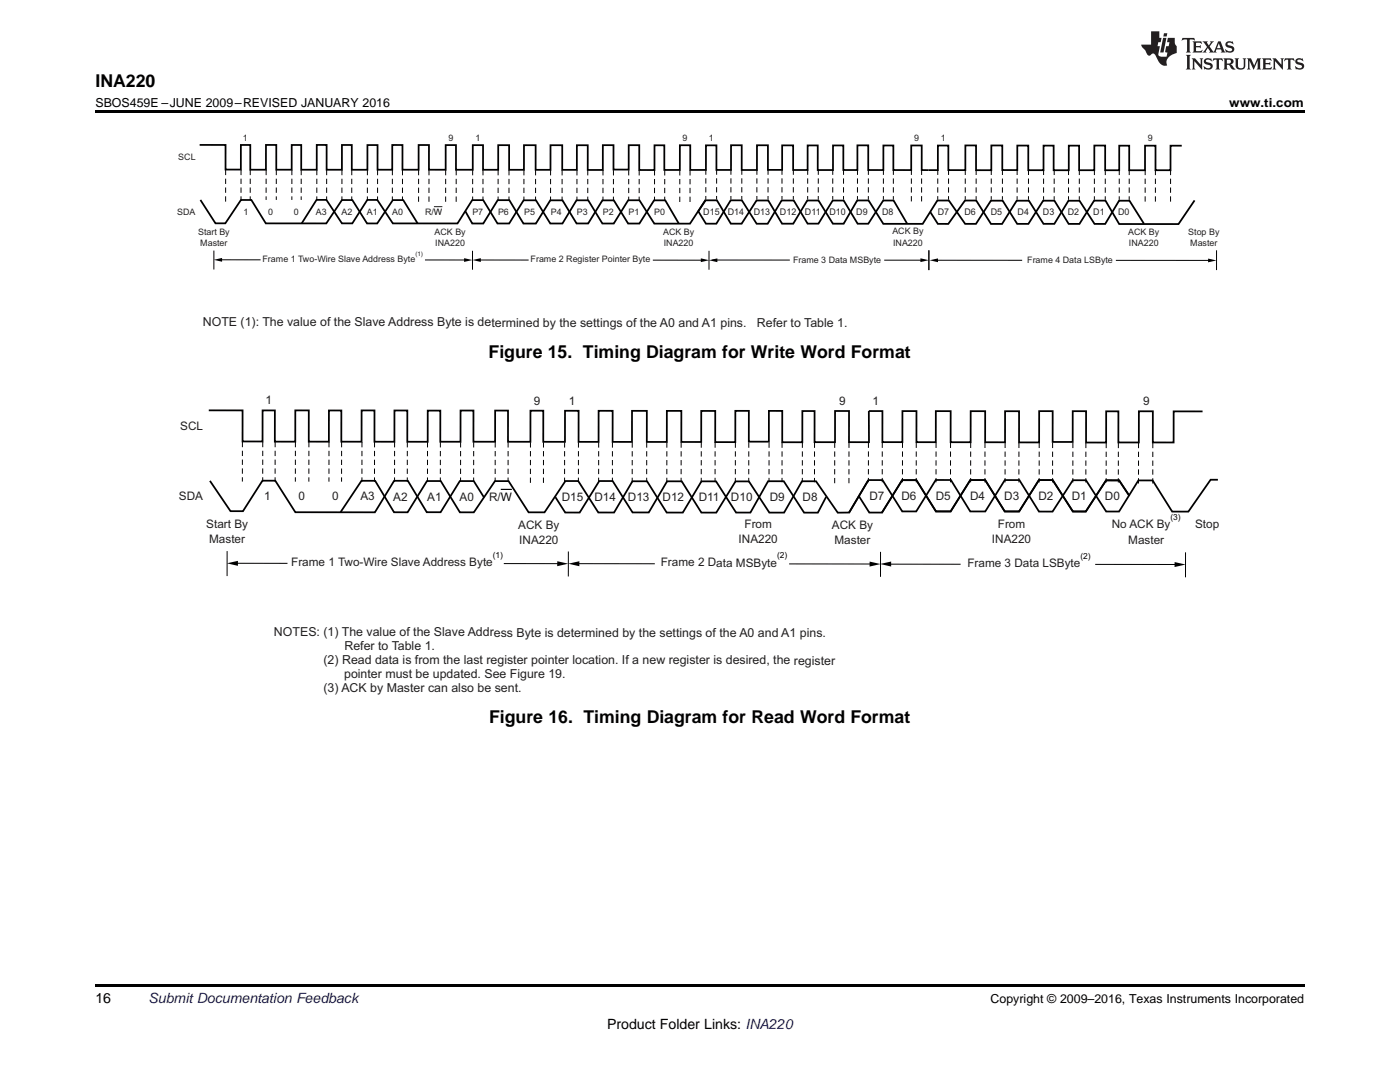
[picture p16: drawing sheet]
<svg xmlns="http://www.w3.org/2000/svg" width="279mm" height="216mm" viewBox="0 0 279 216" stroke-linecap="round" stroke-linejoin="round" font-family="sans-serif">
<defs><g id="words">
<g font-size="3.5">
<text x="19" y="17.3">INA220</text>
<text x="97.5" y="71.5">Figure 15. Timing Diagram for Write Word Format</text>
<text x="97.6" y="144.4">Figure 16. Timing Diagram for Read Word Format</text>
</g>
<g font-size="2.8">
<text x="19" y="200.1">16</text>
<text x="121.1" y="205.4">Product Folder Links: INA220</text>
</g>
<text font-size="2.8" fill="#0000c8" x="29.6" y="200.1">Submit Documentation Feedback</text>
<g font-size="2.5">
<text x="19" y="21.4">SBOS459E –JUNE 2009–REVISED JANUARY 2016</text>
<text x="245.3" y="21.4">www.ti.com</text>
<text x="197.7" y="200.1">Copyright © 2009–2016, Texas Instruments Incorporated</text>
</g>
<g font-size="2.5" fill="#231f20">
<text x="40.5" y="65.1">NOTE (1): The value of the Slave Address Byte is determined by the settings of the A0 and A1 pins.</text>
<text x="151.1" y="65.2">Refer to Table 1.</text>
<text x="54.7" y="127">NOTES: (1) The value of the Slave Address Byte is determined by the settings of the A0 and A1 pins.</text>
<text x="68.7" y="129.7">Refer to Table 1.</text>
<text x="64.6" y="132.5">(2) Read data is from the last register pointer location. If a new register is desired, the register</text>
<text x="68.7" y="135.2">pointer must be updated. See Figure 19.</text>
<text x="64.6" y="138">(3) ACK by Master can also be sent.</text>
</g>
<g font-size="2.3" fill="#231f20">
<text x="53" y="80.7">1</text>
<text x="106.5" y="80.7">9</text>
<text x="113.5" y="80.8">1</text>
<text x="167.5" y="80.8">9</text>
<text x="174.1" y="80.8">1</text>
<text x="228.1" y="80.9">9</text>
<text x="36" y="85.8">SCL</text>
<text x="35.7" y="99.8">SDA</text>
<text x="52.7" y="99.8">1</text>
<text x="59.6" y="99.8">0</text>
<text x="66.3" y="99.8">0</text>
<text x="71.9" y="99.9">A3</text>
<text x="78.5" y="99.9">A2</text>
<text x="85.3" y="99.9">A1</text>
<text x="91.7" y="99.9">A0</text>
<text x="97.6" y="99.9">R/W</text>
<text x="112.1" y="99.9">D15</text>
<text x="118.6" y="99.9">D14</text>
<text x="125.3" y="99.9">D13</text>
<text x="132.2" y="99.9">D12</text>
<text x="139.5" y="99.9">D11</text>
<text x="145.9" y="99.9">D10</text>
<text x="153.6" y="99.9">D9</text>
<text x="160.2" y="100">D8</text>
<text x="173.5" y="99.8">D7</text>
<text x="179.9" y="99.8">D6</text>
<text x="186.8" y="99.8">D5</text>
<text x="193.6" y="99.8">D4</text>
<text x="200.4" y="99.8">D3</text>
<text x="207.2" y="99.8">D2</text>
<text x="213.9" y="99.8">D1</text>
<text x="220.5" y="99.8">D0</text>
<text x="41.2" y="105.4">Start By</text>
<text x="103.4" y="105.5">ACK By</text>
<text x="148.6" y="105.4">From</text>
<text x="166" y="105.5">ACK By</text>
<text x="199.1" y="105.4">From</text>
<text x="221.9" y="105.4">No ACK By</text>
<text x="238.5" y="105.5">Stop</text>
<text x="41.7" y="108.4">Master</text>
<text x="58.1" y="112.9">Frame 1 Two-Wire Slave Address Byte</text>
<text x="103.6" y="108.5">INA220</text>
<text x="131.9" y="113">Frame 2 Data MSByte</text>
<text x="147.4" y="108.4">INA220</text>
<text x="166.5" y="108.6">Master</text>
<text x="193.1" y="113.1">Frame 3 Data LSByte</text>
<text x="198" y="108.4">INA220</text>
<text x="225.2" y="108.5">Master</text>
</g>
<g font-size="1.8" fill="#231f20">
<text x="48.5" y="28.1">1</text>
<text x="89.5" y="28.1">9</text>
<text x="94.9" y="28.1">1</text>
<text x="136.2" y="28.1">9</text>
<text x="141.4" y="28.1">1</text>
<text x="182.4" y="28.1">9</text>
<text x="187.7" y="28.1">1</text>
<text x="229.1" y="28.2">9</text>
<text x="35.6" y="31.8">SCL</text>
<text x="35.4" y="42.9">SDA</text>
<text x="39.5" y="46.8">Start By</text>
<text x="48.6" y="42.9">1</text>
<text x="53.5" y="42.9">0</text>
<text x="58.6" y="42.9">0</text>
<text x="63" y="42.9">A3</text>
<text x="68.1" y="42.9">A2</text>
<text x="73.2" y="42.9">A1</text>
<text x="78.3" y="42.9">A0</text>
<text x="84.8" y="42.9">R/W</text>
<text x="86.7" y="46.9">ACK By</text>
<text x="94.3" y="42.9">P7</text>
<text x="99.4" y="42.9">P6</text>
<text x="104.6" y="42.9">P5</text>
<text x="109.9" y="43">P4</text>
<text x="115.1" y="43">P3</text>
<text x="120.3" y="43">P2</text>
<text x="125.4" y="43">P1</text>
<text x="130.6" y="43">P0</text>
<text x="132.3" y="46.9">ACK By</text>
<text x="140.4" y="42.9">D15</text>
<text x="145.2" y="42.9">D14</text>
<text x="150.4" y="42.9">D13</text>
<text x="155.7" y="42.9">D12</text>
<text x="160.6" y="42.9">D11</text>
<text x="165.6" y="42.9">D10</text>
<text x="170.9" y="42.9">D9</text>
<text x="176.1" y="42.9">D8</text>
<text x="178.1" y="46.8">ACK By</text>
<text x="187.1" y="42.9">D7</text>
<text x="192.5" y="42.9">D6</text>
<text x="197.7" y="42.9">D5</text>
<text x="203.1" y="42.9">D4</text>
<text x="208.2" y="42.9">D3</text>
<text x="213.1" y="42.9">D2</text>
<text x="218.2" y="42.9">D1</text>
<text x="223.1" y="42.9">D0</text>
<text x="225.2" y="46.8">ACK By</text>
<text x="237.1" y="46.8">Stop By</text>
<text x="40" y="49.1">Master</text>
<text x="52.4" y="52.3">Frame 1 Two-Wire Slave Address Byte</text>
<text x="86.9" y="49.1">INA220</text>
<text x="105.9" y="52.3">Frame 2 Register Pointer Byte</text>
<text x="132.5" y="49.2">INA220</text>
<text x="158.3" y="52.5">Frame 3 Data MSByte</text>
<text x="178.2" y="49">INA220</text>
<text x="205" y="52.5">Frame 4 Data LSByte</text>
<text x="225.3" y="49.1">INA220</text>
<text x="237.5" y="49.1">Master</text>
</g>
<g font-size="1.7">
<text x="233.6" y="103.8">(3)</text>
<text x="98.4" y="111.3">(1)</text>
<text x="155.1" y="111.4">(2)</text>
<text x="215.6" y="111.5">(2)</text>
</g>
<text font-size="1.2" fill="#231f20" x="82.9" y="51">(1)</text>
</g></defs>
<path d="M19 22h241.3v.5h-241.3zM19 196.3h241.3v.5h-241.3z" fill="#000"/>
<g fill="none" stroke="#000" stroke-width=".2" stroke-dasharray="1.1 .7" stroke-linecap="butt">
<path d="M45 33.9v6.4M48.1 33.9v6M49.9 33.9v6M53.1 33.9v6M55.1 33.9v6M58.3 33.9l-.1 6M60.1 33.9v6M63.2 33.9v6M65.2 33.9v6M68.2 33.9v6M70.2 33.9v6M73.3 33.9v6"/>
<path d="M75.4 33.9v6M78.3 33.9v6M80.3 33.9v6M83.5 33.9v6.4M85.6 33.9v6.4M88.9 33.9v6.4M91 33.9v6.4M94.3 33.9v6M96.4 33.9v6M99.4 33.9v6M101.6 33.9v6M104.6 33.9v6"/>
<path d="M106.9 33.9v6M109.9 33.9v6M112.2 33.9v6M115.1 33.9v6M117.3 33.9v6M120.3 33.9v6M122.4 33.9v6M125.5 33.9v6M127.6 33.9v6M130.6 34v6M132.7 34v6M135.7 34v6.4"/>
<path d="M137.7 34v6.4M140.9 33.8v6M143 33.8v6M145.9 33.8v6M148 33.8v6M151.1 33.8l-.1 6M153.3 33.8v6M156.1 33.8v6M158.3 33.8v6M161.2 33.8v6M163.3 33.8v6M166.2 33.8v6"/>
<path d="M168.3 33.8v6M171.1 33.8v6M173.3 33.8v6M176.3 33.8v6M178.3 33.8v6M181.9 33.8v6.5M183.9 33.8v6.5M187.2 33.8l-.1 6M189.3 33.9v6M192.6 33.9v6M194.8 33.9v6M197.8 33.9v6"/>
<path d="M200.1 33.9v6M203 33.9v6M205.3 33.9v6M208.3 33.9v6M210.4 33.9v6M213.2 33.9v6M215.4 33.9v6M218.4 33.9v6M220.6 33.9v6M223.4 33.9v6M225.4 33.9v6M228.5 33.9v6.4"/>
<path d="M230.6 33.9v6.4M233.6 33.9v6.4M48.4 88.2v7.9M52.4 88.2v7.9M54.9 88.2v7.9M59 88.2l-.1 7.9M61.6 88.2v7.9M65.7 88.2l-.1 7.9M68.2 88.2v7.9M72.2 88.2v7.9M74.7 88.2v7.9M78.7 88.2v7.9"/>
<path d="M81.3 88.2v7.9M85.3 88.2v7.9M87.9 88.2v7.9M91.9 88.2v7.9M94.5 88.2v7.9M98.8 88.2v7.8M101.4 88.2v7.8M105.9 88.2v8.5M108.5 88.2v8.5M112.7 88.2v8M115.4 88.3v7.9M119.5 88.3v7.9"/>
<path d="M122.2 88.3v7.9M126.2 88.3v7.9M129.1 88.3v7.9M133.1 88.3v7.9M135.9 88.3v7.9M140 88.3l-.1 7.9M142.7 88.3v7.9M146.8 88.3v7.9M149.4 88.3v7.9M153.5 88.3v7.9M156.1 88.3v7.9M160.1 88.3v7.9"/>
<path d="M162.6 88.3l-.1 7.9M166.6 88.3v8.5M169.4 88.3v8.5M173.3 88.3v7.9M176.1 88.3v7.9M180.1 88.3v7.9M182.9 88.3v7.9M186.8 88.3v7.9M189.7 88.3v7.9M193.7 88.3v7.9M196.6 88.3v8M200.6 88.3v8"/>
<path d="M203.4 88.3l-.1 8M207.4 88.3v8M210.1 88.3v8M214.1 88.4v7.9M216.7 88.4v7.9M220.8 88.4v7.9M223.2 88.4v7.9M227.2 88.4v8.5M230.1 88.4v8.5"/>
</g>
<g fill="none" stroke="#000" stroke-width=".2">
<path d="M42.7 50v3.8M43.7 51.8h8.3M84.8 51.9h8.4M94.3 50v3.8M95.3 51.9h10.2M130.3 51.9h10.2M141.5 50v3.8M142.2 51.9h15.4M176.5 51.9h7.5M185.4 53.9v-4v4M186.6 51.9h17.4M222.7 52h19.2"/>
<path d="M242.8 49.9v4M45.3 110v4.9M46.6 112.4h10.8M100.5 112.5h11.5M113.4 110v5M114.7 112.5h16M157.5 112.5h16.9M175.7 110.1v5M177 112.6h14.7M218.6 112.6h16.7M236.6 110.2v5"/>
</g>
<g fill="#000">
<path d="M42.7 51.8l1.6-.3v.7zM92.6 51.5l1.7 .4-1.7 .4zM94.3 51.9l1.7-.4v.8zM141.5 51.9l1.7-.3v.7zM139.9 51.6l1.6 .3-1.6 .4zM183.7 51.5l1.7 .4-1.7 .4zM185.5 51.9l1.7-.3v.7zM241.1 51.6l1.7 .4-1.7 .3zM45.3 112.4l2.2-.5v1zM111.2 112l2.2 .5-2.2 .5zM113.4 112.5l2.2-.5v1zM175.6 112.5l2.2-.5v1z"/>
<path d="M173.6 112.1l2.1 .5-2.2 .5zM234.4 112.2l2.2 .4-2.2 .5z"/>
<path d="M86.6 41.2h1.7v.1h-1.7z" fill-rule="evenodd"/>
</g>
<path d="M99.9 97.7h2.3" fill="none" stroke="#000" stroke-width=".24"/>
<g fill="none" stroke="#000" stroke-width=".35">
<path d="M39.8 28.9h5.2v4.9h3.1v-4.9h1.9l-.1 5h3.2v-5h2v5h3.1v-5h1.9v5h3.1v-5h2v5h3v-5h2v5h3.1v-5h2v5h3v-5h2v5h3.2v-5h2.1v5h3.3v-4.9h2.1v4.9h3.3l.1-4.9h2v4.9h3v-4.9h2.2v4.9h3v-4.9h2.3v4.9h3v-4.9h2.3v4.9h2.9v-4.9h2.2v4.9h3v-4.9h2.1v4.8h3.1v-4.8h2.1v4.9h3v-4.9h2v4.9h3.1v-4.9h2.1v4.9h3.1v-4.9h2.1v4.9h2.9v-4.9h2.1v4.9h3.1v-4.9h2.2v4.9h2.8v-4.9h2.2v4.9h2.9v-4.9h2v4.9h3v-4.9h2.1v4.9h2.8v-4.9h2.2v4.9h3v-4.9h2v4.9h3.6v-4.9h2v4.9h3.3v-4.9h2.1v4.9h3.4v-4.9h2.1v5h3v-5h2.2v4.9h3v-4.9h2.2v5h3.1v-4.9h2v4.9h3v-4.9h2.1v4.9h3v-5h2.2v5h2.8v-4.9h2v4.9h3.1v-4.9h2.1v4.9h3v-4.9h2.2M40 39.9l3 4.7h2l3.1-4.7h2.1l2.8 4.7h12.1l3.1-4.7h2.1l3 4.7h2l3.1-4.7h2.1l2.9 4.7M140.8 39.9l-3.1 4.7h-7.1l-3-4.6h-2.2l-2.9 4.6h-2.3l-2.8-4.6h-2.4l-2.7 4.6h-2.5l-2.8-4.6h-2.5l-2.9 4.6h-2.3l-2.9-4.7h-2.2l-2.9 4.7h-12.9l-3.1-4.7h-2l-3 4.7h-2.1l-3.1-4.7h-1.9l-3 4.7M139.4 42.2l1.5 2.4h2.1l2.8-4.6h2.3l2.9 4.6h2.2l2.8-4.6h2.4l2.8 4.6h2.1l2.9-4.6h2.2l2.8 4.6h2.1l3-4.6h2l2.7 4.6M41.7 81.9h6.7v6.2h4v-6.2h2.5l-.1 6.2h4.1v-6.2h2.7v6.2h4v-6.2h2.5v6.2h4.1v-6.2h2.5v6.2h4v-6.2h2.6v6.2l4.1 .1v-6.3h2.5v6.2h4v-6.2h2.6v6.2h4.3v-6.2h2.6v6.2l4.5 .1v-6.3l2.5 .1v6.2h4.4v-6.2h2.7v6.2h4v-6.2h2.8v6.2h3.8v-6.2h3v6.2h4v-6.2h2.9v6.2h3.9l.1-6.2h2.7v6.2h4l.1-6.2h2.6v6.1h4l.1-6.1h2.6v6.2h4v-6.2h2.5v6.2h4l.1-6.2h2.7v6.2h4v-6.2h2.7v6.2h4v-6.2h2.8v6.2h3.9v-6.2h2.9v6.2h4v-6.2h2.9v6.2l4 .1v-6.2h2.8v6.2h4v-6.3h2.7v6.2h4v-6.2h2.7l-.1 6.3h4.1v-6.2h2.4v6.2h4.1v-6.2h2.8v6.2h4.1v-6.2h5.8M41.9 96l4.2 6.1M96.6 99.3l-2.1-3.3h-2.7l-3.9 6.2h-2.7l-3.8-6.3h-2.7l-3.9 6.3h-15.9l-4-6.3h-2.5l-4 6.2M110.8 99.2l2 3.1h2.9l3.9-6.3h2.7l3.9 6.3h3.3l3.6-6.3h3l3.9 6.3h3l3.8-6.2h2.7l4 6.2h3l3.5-6.3h2.9l4.3 6.3h2.3M164.9 99.1l-1.7 3.2h-2.7l-4.1-6.3h-3.1l-3.5 6.3h-2.9l-4-6.2-2.9-.1-3.7 6.3h-3.2l-4-6.3h-2.9l-3.6 6.3h-3.2l-4-6.3h-2.6l-4.1 6.2h-3.2l-4-6.2h-2.7l-4.2 6.2h-2.8l-3.8-6.2h-2.8l-3.8 6.2h-2.8l-3.7-6.3h-2.8l-4.1 6.3M171.4 99l2.1 3.3h2.6M225.4 98.9l-2.1-3-2.6-.1-4 6.3h-2.6l-4-6.3h-2.8l-3.9 6.3h-2.9l-3.9-6.3h-3l-3.9 6.3-2.9-.1-3.9-6.2h-2.9l-4 6.5M243.1 95.7h-1.5l-4.4 6.4h-3.3l-3.9-6.2h-2.8l-3.9 6.2"/>
<path d="M45.9 102h2.7M223.5 102.1h-2.7l-4.1-6.3h-2.6l-4 6.3h-2.7l-4-6.3h-2.9l-3.9 6.3h-3l-3.8-6.3h-3l-3.9 6.3-2.8-.1-4-6.2h-2.8l-3.9 6.5"/>
</g>
<path d="M238.4 40l-3.2 4.7h-11.8l-2.8-4.7h-2.2l-3 4.7h-2.1l-2.9-4.7h-2.2l-3 4.7h-2.2l-2.9-4.7h-2.3l-3 4.7h-2.2l-3.2-4.7h-2.3l-3 4.7h-7.8l-3-4.7h-2.2l-2.7 4.6h-2.2l-2.8-4.6h-2.3l-2.8 4.6h-2.2l-2.8-4.6h-2.3l-3 4.6h-2.2l-2.7-4.6h-2.3l-1.5 2.3M92.8 42.1l1.4 2.5h2.3l2.8-4.7h2.3l2.9 4.7h2.4l2.9-4.6h2.5l2.8 4.6h2.3l2.8-4.6h2.3l2.9 4.6h2.2l2.9-4.6h2.3l2.6 4.6M185.6 42.3l1.6 2.4h2.1l3.3-4.7h2.2l3 4.7h2.2l2.9-4.7h2.4l3 4.7h2.1l2.8-4.6h2.2l3 4.6h2.2l2.7-4.6h2.1l2.9 4.5" fill="none" stroke="#000" stroke-width=".36"/>
<g fill="#231f20">
<path d="M236 7.6l-.1 .5 .4-.2h.6v.1v2.1l-.2 .4h.9l-.2-.4v-2.1l.1-.1h.5l.5 .2-.2-.5zM238 8.3l.2 .3v1.5l-.2 .4h1.8l.2-.6a1.04 1.04 0 0 1-1.3 .2v-.7h.6l.3 .2v-.6l-.3 .2h-.6v-.6l.8-.1 .4 .3-.2-.5zM240 8.3l.9 1.1-.9 1.1h.8l-.2-.2 .4-.7 .5 .7-.2 .2h1.5l-.2-.2 .2-.4h.9l.1 .4-.2 .2h1l-.3-.3-.7-1.9h-.5l-.9 2-.8-1 .9-1h-.8l.1 .3-.4 .5-.3-.6 .1-.2zM243.2 8.6l.4 1h-.7zM244.8 8.4a.63 .63 0 0 0-.2 .7 .63 .63 0 0 0 .6 .4l.6 .2 .1 .2a.75 .75 0 0 1-.7 .4 .75 .75 0 0 1-.6-.5l.1 .7 .1-.1a1.11 1.11 0 0 0 1.5-.6 1.13 1.13 0 0 0-1.2-.8l-.1-.4a1.04 1.04 0 0 1 1.2 .2l-.2-.5-.2 .1-.4-.2zM236.7 10.9l.2 .4v2.2l-.2 .4h1l-.3-.4v-2.2l.3-.4zM237.8 11.6l.3 .4v1.5l-.3 .4h.8l-.2-.4v-1.3l1.5 1.7v-1.9l.2-.4h-.7l.2 .4v.9l-1.1-1.3zM240.5 11.8a.62 .62 0 0 0-.2 .7 .62 .62 0 0 0 .6 .4l.6 .1 .1 .3a.76 .76 0 0 1-.7 .3 .76 .76 0 0 1-.7-.4l.2 .7 .1-.1a1.11 1.11 0 0 0 1.5-.6 1.13 1.13 0 0 0-1.2-.8l-.1-.4a1.04 1.04 0 0 1 1.2 .2l-.2-.6-.2 .1-.5-.1zM242.2 11.6l-.2 .6a.61 .61 0 0 1 .8-.3v1.6l-.2 .4h.9l-.2-.4v-1.6a.63 .63 0 0 1 .7 .3l-.1-.6zM244.1 11.6l.3 .4v1.5l-.3 .4h1l-.2-.2-.1-.8 .6 .2a.76 .76 0 0 0 1.2 .7l-1-1a.58 .58 0 0 0 .6-.5 .58 .58 0 0 0-.5-.6zM244.9 11.9h.1a.45 .45 0 0 1 .5 .1 .45 .45 0 0 1 .1 .5l-.8 .2zM246.4 11.6l.2 .2a2.17 2.17 0 0 0 .3 1.9 .99 .99 0 0 0 1.6-.6v-1.1l.2-.4h-.7l.2 .2a1.92 1.92 0 0 1-.2 1.8 .6 .6 0 0 1-.9-.5v-1.1l.2-.4zM248.9 11.6l.2 .4v1.5l-.2 .4h.7l-.2-.4v-1.4l.8 1.8 .8-1.8v1.4l-.2 .4h.9l-.2-.4v-1.5l.2-.4h-.8l-.6 1.5-.6-1.5zM251.9 11.6l.2 .4v1.5l-.2 .4h1.8l.1-.6a1.04 1.04 0 0 1-1.2 .1v-.6h.5l.4 .2v-.6l-.4 .2h-.5v-.7h.8l.3 .3-.1-.6zM254 11.6l.2 .4v1.5l-.2 .4h.7l-.2-.4v-1.3l1.5 1.7v-1.9l.2-.4h-.7l.2 .4v.9l-1.1-1.3zM256.4 11.6l-.1 .6a.61 .61 0 0 1 .7-.3l.1 1.6-.3 .4h1l-.3-.4 .1-1.6a.63 .63 0 0 1 .7 .3l-.1-.6zM258.7 11.8a.62 .62 0 0 0-.2 .7 .62 .62 0 0 0 .6 .4l.6 .1 .1 .3a.76 .76 0 0 1-.7 .3 .76 .76 0 0 1-.6-.4l.1 .7 .1-.1a1.11 1.11 0 0 0 1.6-.6 1.13 1.13 0 0 0-1.3-.8l-.1-.4a1.04 1.04 0 0 1 1.2 .2l-.1-.6-.2 .1-.5-.1z"/>
<path d="M229.7 6.3v2.6h-1.9v.4l.8 .9a.91 .91 0 0 0 1 .8 .56 .56 0 0 1 .5-.3 .56 .56 0 0 1 .5 .3l.4 .8a1.53 1.53 0 0 0 1.9 1.2 1.54 1.54 0 0 1 1-2.1l.9-.3v-1.4a1.52 1.52 0 0 1-.4-1.6h-1.3l-.2 .8h.5l-.2 .8h-.5l-.1 1v.2l.4 .1-.2 .8a1.93 1.93 0 0 1-1.6-.3l.3-1.8h-.5l.2-.8h.4l.2-.8h-.4v-1.3zM232.1 7.6l-.6 2.9h.7l.6-2.9zM232.3 6.6l-.1 .7h.6l.2-.7z"/>
</g>
<use href="#words"/>
</svg>
